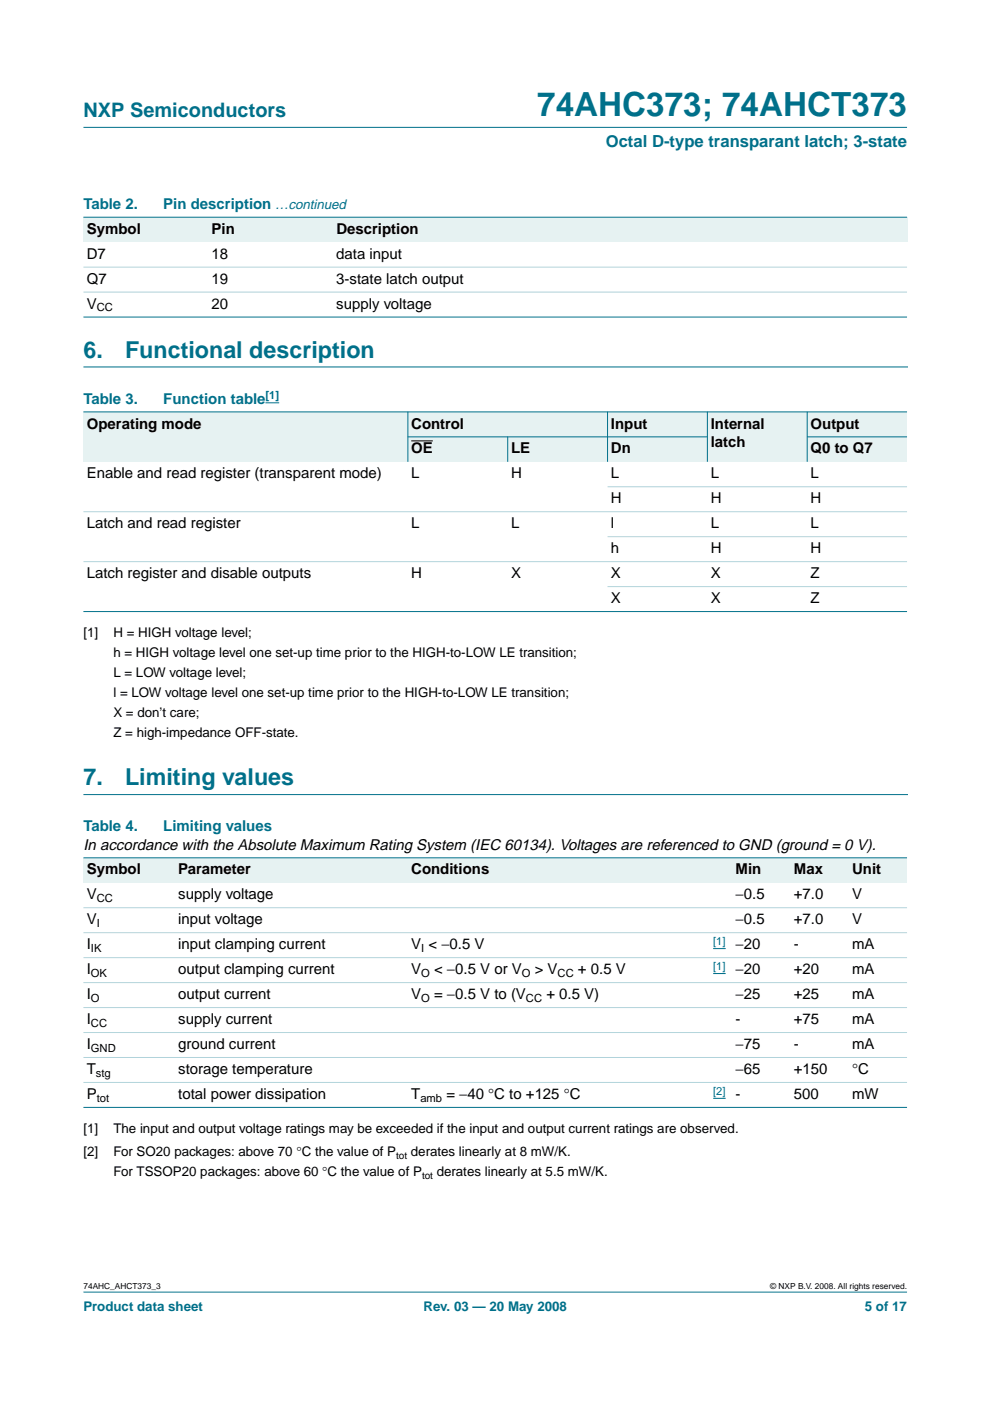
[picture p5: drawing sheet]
<svg xmlns="http://www.w3.org/2000/svg" width="210mm" height="297mm" viewBox="0 0 210 297" stroke-linecap="round" stroke-linejoin="round" font-family="sans-serif">
<defs><g id="words">
<text font-size="7.1" fill="#00708a" x="113.9" y="24.7">74AHC373; 74AHCT373</text>
<g font-size="4.9" fill="#00708a">
<text x="17.7" y="75.8">6.</text>
<text x="26.5" y="75.8">Functional description</text>
<text x="17.7" y="166.5">7.</text>
<text x="26.5" y="166.5">Limiting values</text>
</g>
<text font-size="4.2" fill="#00708a" x="17.7" y="24.9">NXP Semiconductors</text>
<text font-size="3.5" fill="#00708a" x="128.4" y="31.1">Octal D-type transparant latch; 3-state</text>
<g font-size="3.2" fill="#00708a">
<text x="17.7" y="44.3">Table 2.</text>
<text x="34.6" y="44.3">Pin description …continued</text>
<text x="17.7" y="85.6">Table 3.</text>
<text x="34.6" y="85.6">Function table</text>
<text x="17.7" y="176.2">Table 4.</text>
<text x="34.6" y="176.2">Limiting values</text>
</g>
<g font-size="3.2">
<text x="18.4" y="49.6">Symbol</text>
<text x="44.9" y="49.6">Pin</text>
<text x="71.3" y="49.6">Description</text>
<text x="18.4" y="54.9">D7</text>
<text x="44.9" y="54.9">18</text>
<text x="71.3" y="54.9">data input</text>
<text x="18.4" y="60.2">Q7</text>
<text x="18.4" y="65.5">V</text>
<text x="44.9" y="60.2">19</text>
<text x="44.9" y="65.5">20</text>
<text x="71.3" y="60.2">3-state latch output</text>
<text x="71.3" y="65.5">supply voltage</text>
<text x="18.4" y="90.9">Operating mode</text>
<text x="87.2" y="90.9">Control</text>
<text x="129.5" y="90.9">Input</text>
<text x="150.7" y="90.9">Internal</text>
<text x="150.7" y="94.7">latch</text>
<text x="171.9" y="90.9">Output</text>
<text x="18.4" y="101.4">Enable and read register (transparent mode)</text>
<text x="87.2" y="96.1">OE</text>
<text x="87.2" y="101.4">L</text>
<text x="108.4" y="96.1">LE</text>
<text x="108.4" y="101.4">H</text>
<text x="129.5" y="96.1">Dn</text>
<text x="129.5" y="101.4">L</text>
<text x="150.7" y="101.4">L</text>
<text x="171.9" y="96.1">Q0 to Q7</text>
<text x="171.9" y="101.4">L</text>
<text x="129.5" y="106.7">H</text>
<text x="150.7" y="106.7">H</text>
<text x="171.9" y="106.7">H</text>
<text x="18.4" y="112">Latch and read register</text>
<text x="87.2" y="112">L</text>
<text x="108.4" y="112">L</text>
<text x="129.5" y="112">l</text>
<text x="150.7" y="112">L</text>
<text x="171.9" y="112">L</text>
<text x="129.5" y="117.3">h</text>
<text x="150.7" y="117.3">H</text>
<text x="171.9" y="117.3">H</text>
<text x="18.4" y="122.6">Latch register and disable outputs</text>
<text x="87.2" y="122.6">H</text>
<text x="108.4" y="122.6">X</text>
<text x="129.5" y="122.6">X</text>
<text x="150.7" y="122.6">X</text>
<text x="171.9" y="122.6">Z</text>
<text x="129.5" y="127.9">X</text>
<text x="150.7" y="127.9">X</text>
<text x="171.9" y="127.9">Z</text>
<text x="17.7" y="180.1">In accordance with the Absolute Maximum Rating System (IEC 60134). Voltages are referenced to GND (ground = 0 V).</text>
<text x="18.4" y="185.4">Symbol</text>
<text x="37.8" y="185.4">Parameter</text>
<text x="87.2" y="185.4">Conditions</text>
<text x="156" y="185.4">Min</text>
<text x="168.3" y="185.4">Max</text>
<text x="180.7" y="185.4">Unit</text>
<text x="18.4" y="190.7">V</text>
<text x="37.8" y="190.7">supply voltage</text>
<text x="156" y="190.7">−0.5</text>
<text x="168.3" y="190.7">+7.0</text>
<text x="180.7" y="190.7">V</text>
<text x="18.4" y="196">V</text>
<text x="37.8" y="196">input voltage</text>
<text x="156" y="196">−0.5</text>
<text x="168.3" y="196">+7.0</text>
<text x="180.7" y="196">V</text>
<text x="18.4" y="201.3">I</text>
<text x="37.8" y="201.3">input clamping current</text>
<text x="87.2" y="201.3">V &lt; −0.5 V</text>
<text x="156" y="201.3">−20</text>
<text x="168.3" y="201.3">-</text>
<text x="180.7" y="201.3">mA</text>
<text x="18.4" y="206.6">I</text>
<text x="37.8" y="206.6">output clamping current</text>
<text x="87.2" y="206.6">V</text>
<text x="92" y="206.6">&lt; −0.5 V or V</text>
<text x="113.4" y="206.6">&gt; V</text>
<text x="122.5" y="206.6">+ 0.5 V</text>
<text x="156" y="206.6">−20</text>
<text x="168.3" y="206.6">+20</text>
<text x="180.7" y="206.6">mA</text>
<text x="18.4" y="211.9">I</text>
<text x="37.8" y="211.9">output current</text>
<text x="87.2" y="211.9">V</text>
<text x="92" y="211.9">= −0.5 V to (V</text>
<text x="115.8" y="211.9">+ 0.5 V)</text>
<text x="156" y="211.9">−25</text>
<text x="168.3" y="211.9">+25</text>
<text x="180.7" y="211.9">mA</text>
<text x="18.4" y="217.2">I</text>
<text x="37.8" y="217.2">supply current</text>
<text x="156" y="217.2">-</text>
<text x="168.3" y="217.2">+75</text>
<text x="180.7" y="217.2">mA</text>
<text x="18.4" y="222.4">I</text>
<text x="18.4" y="227.7">T</text>
<text x="37.8" y="222.4">ground current</text>
<text x="37.8" y="227.7">storage temperature</text>
<text x="156" y="222.4">−75</text>
<text x="156" y="227.7">−65</text>
<text x="168.3" y="222.4">-</text>
<text x="168.3" y="227.7">+150</text>
<text x="180.7" y="227.7">°C</text>
<text x="180.7" y="222.4">mA</text>
<text x="18.4" y="233">P</text>
<text x="37.8" y="233">total power dissipation</text>
<text x="87.2" y="233">T</text>
<text x="94.6" y="233">= −40 °C to +125 °C</text>
<text x="156" y="233">-</text>
<text x="168.3" y="233">500</text>
<text x="180.7" y="233">mW</text>
</g>
<g font-size="2.8">
<text x="17.7" y="135.1">[1]</text>
<text x="24" y="135.1">H = HIGH voltage level;</text>
<text x="24" y="139.3">h = HIGH voltage level one set-up time prior to the HIGH-to-LOW LE transition;</text>
<text x="24" y="143.5">L = LOW voltage level;</text>
<text x="24" y="147.8">l = LOW voltage level one set-up time prior to the HIGH-to-LOW LE transition;</text>
<text x="24" y="152">X = don’t care;</text>
<text x="24" y="156.2">Z = high-impedance OFF-state.</text>
<text x="17.7" y="240.2">[1]</text>
<text x="17.7" y="245.1">[2]</text>
<text x="24" y="240.2">The input and output voltage ratings may be exceeded if the input and output current ratings are observed.</text>
<text x="24" y="245.1">For SO20 packages: above 70 °C the value of P</text>
<text x="87.1" y="245.1">derates linearly at 8 mW/K.</text>
<text x="24" y="249.4">For TSSOP20 packages: above 60 °C the value of P</text>
<text x="92.6" y="249.4">derates linearly at 5.5 mW/K.</text>
</g>
<g font-size="2.8" fill="#00708a">
<text x="17.7" y="278">Product data sheet</text>
<text x="89.8" y="278">Rev. 03 — 20 May 2008</text>
<text x="183.4" y="278">5 of 17</text>
</g>
<g font-size="2.4">
<text x="20.5" y="66">CC</text>
<text x="20.5" y="191.3">CC</text>
<text x="20.5" y="196.6">I</text>
<text x="19.3" y="201.8">IK</text>
<text x="89.3" y="201.8">I</text>
<text x="19.3" y="207.1">OK</text>
<text x="89.3" y="207.1">O</text>
<text x="110.6" y="207.1">O</text>
<text x="118.2" y="207.1">CC</text>
<text x="19.3" y="212.4">O</text>
<text x="89.3" y="212.4">O</text>
<text x="111.5" y="212.4">CC</text>
<text x="19.3" y="217.7">CC</text>
<text x="19.3" y="223">GND</text>
<text x="20.3" y="228.3">stg</text>
<text x="20.5" y="233.6">tot</text>
<text x="89.1" y="233.6">amb</text>
</g>
<g font-size="2.4" fill="#00f">
<text x="56.3" y="84.6">[1]</text>
<text x="151.2" y="200.3">[1]</text>
<text x="151.2" y="205.6">[1]</text>
<text x="151.2" y="232.1">[2]</text>
</g>
<g font-size="2.1">
<text x="84" y="245.6">tot</text>
<text x="89.5" y="249.9">tot</text>
</g>
<g font-size="1.8">
<text x="17.7" y="273.4">74AHC_AHCT373_3</text>
<text x="163.3" y="273.4">© NXP B.V. 2008. All rights reserved.</text>
</g>
</g></defs>
<g fill="#00708a" stroke="#00708a" stroke-width=".21">
<path d="M17.7 273.9h174.6z"/>
<path d="M17.7 27h174.6z"/>
</g>
<path d="M17.7 77.8h174.7M17.7 168.5h174.7" fill="none" stroke="#00708a" stroke-width=".21"/>
<g fill="#e6f2f2">
<path d="M17.7 46.1h26.4v5.2h-26.4z" fill-rule="evenodd"/>
<path d="M44.1 46.1h26.5v5.2h-26.5z" fill-rule="evenodd"/>
<path d="M70.6 46.1h121.7v5.2h-121.7z" fill-rule="evenodd"/>
</g>
<g fill="#00708a" stroke="#00708a" stroke-width=".21">
<path d="M17.7 46.1h174.6z"/>
<path d="M17.7 67.2h174.6z"/>
</g>
<g fill="#b3d4db" stroke="#b3d4db" stroke-width=".21">
<path d="M17.7 56.6h174.6z"/>
<path d="M17.7 61.9h174.6z"/>
</g>
<path d="M56.3 85.4h2.9" fill="none" stroke="#00f" stroke-width=".21"/>
<g fill="#e6f2f2">
<path d="M17.7 87.3h68.8v10.6h-68.8z" fill-rule="evenodd"/>
<path d="M86.5 87.3h42.3v5.3h-42.3z" fill-rule="evenodd"/>
<path d="M128.8 87.3h21.2v5.3h-21.2z" fill-rule="evenodd"/>
<path d="M150 87.3h21.1v10.6h-21.1z" fill-rule="evenodd"/>
<path d="M171.1 87.3h21.2v5.3h-21.2z" fill-rule="evenodd"/>
<path d="M86.5 92.6h21.1v5.3h-21.1z" fill-rule="evenodd"/>
</g>
<path d="M87.2 93.5h4.6z" fill="#000" stroke="#000" stroke-width=".21"/>
<g fill="#e6f2f2">
<path d="M107.6 92.6h21.2v5.3h-21.2z" fill-rule="evenodd"/>
<path d="M128.8 92.6h21.2v5.3h-21.2z" fill-rule="evenodd"/>
<path d="M171.1 92.6h21.2v5.3h-21.2z" fill-rule="evenodd"/>
</g>
<g fill="#00708a" stroke="#00708a" stroke-width=".21">
<path d="M86.5 87.3v10.6z"/>
<path d="M107.6 92.6v5.3z"/>
<path d="M128.8 87.3v10.6z"/>
<path d="M150 87.3v10.6z"/>
<path d="M171.1 87.3v10.6z"/>
<path d="M17.7 87.3h174.6z"/>
<path d="M86.4 92.6h63.6z"/>
<path d="M171.1 92.6h21.2z"/>
<path d="M17.7 129.7h174.6z"/>
</g>
<g fill="#b3d4db" stroke="#b3d4db" stroke-width=".21">
<path d="M128.8 103.2h63.5z"/>
<path d="M17.7 108.5h174.6z"/>
<path d="M128.8 113.8h63.5z"/>
<path d="M17.7 119.1h174.6z"/>
<path d="M128.8 124.4h63.5z"/>
</g>
<g fill="#e6f2f2">
<path d="M17.7 181.9h19.4v5.3h-19.4z" fill-rule="evenodd"/>
<path d="M37.1 181.9h49.4v5.3h-49.4z" fill-rule="evenodd"/>
<path d="M86.5 181.9h61.7v5.3h-61.7z" fill-rule="evenodd"/>
<path d="M148.2 181.9h7.1v5.3h-7.1z" fill-rule="evenodd"/>
<path d="M155.3 181.9h12.3v5.3h-12.3z" fill-rule="evenodd"/>
<path d="M167.6 181.9h12.4v5.3h-12.4z" fill-rule="evenodd"/>
<path d="M180 181.9h12.3v5.3h-12.3z" fill-rule="evenodd"/>
</g>
<path d="M151.2 201.1h2.7M151.2 206.4h2.7M151.2 232.9h2.7" fill="none" stroke="#00f" stroke-width=".21"/>
<g fill="#00708a" stroke="#00708a" stroke-width=".21">
<path d="M17.7 181.9h174.6z"/>
<path d="M17.7 234.8h174.6z"/>
</g>
<g fill="#b3d4db" stroke="#b3d4db" stroke-width=".21">
<path d="M17.7 192.5h174.6z"/>
<path d="M17.7 197.7h174.6z"/>
<path d="M17.7 203h174.6z"/>
<path d="M17.7 208.3h174.6z"/>
<path d="M17.7 213.6h174.6z"/>
<path d="M17.7 218.9h174.6z"/>
<path d="M17.7 224.2h174.6z"/>
<path d="M17.7 229.5h174.6z"/>
</g>
<use href="#words"/>
</svg>
